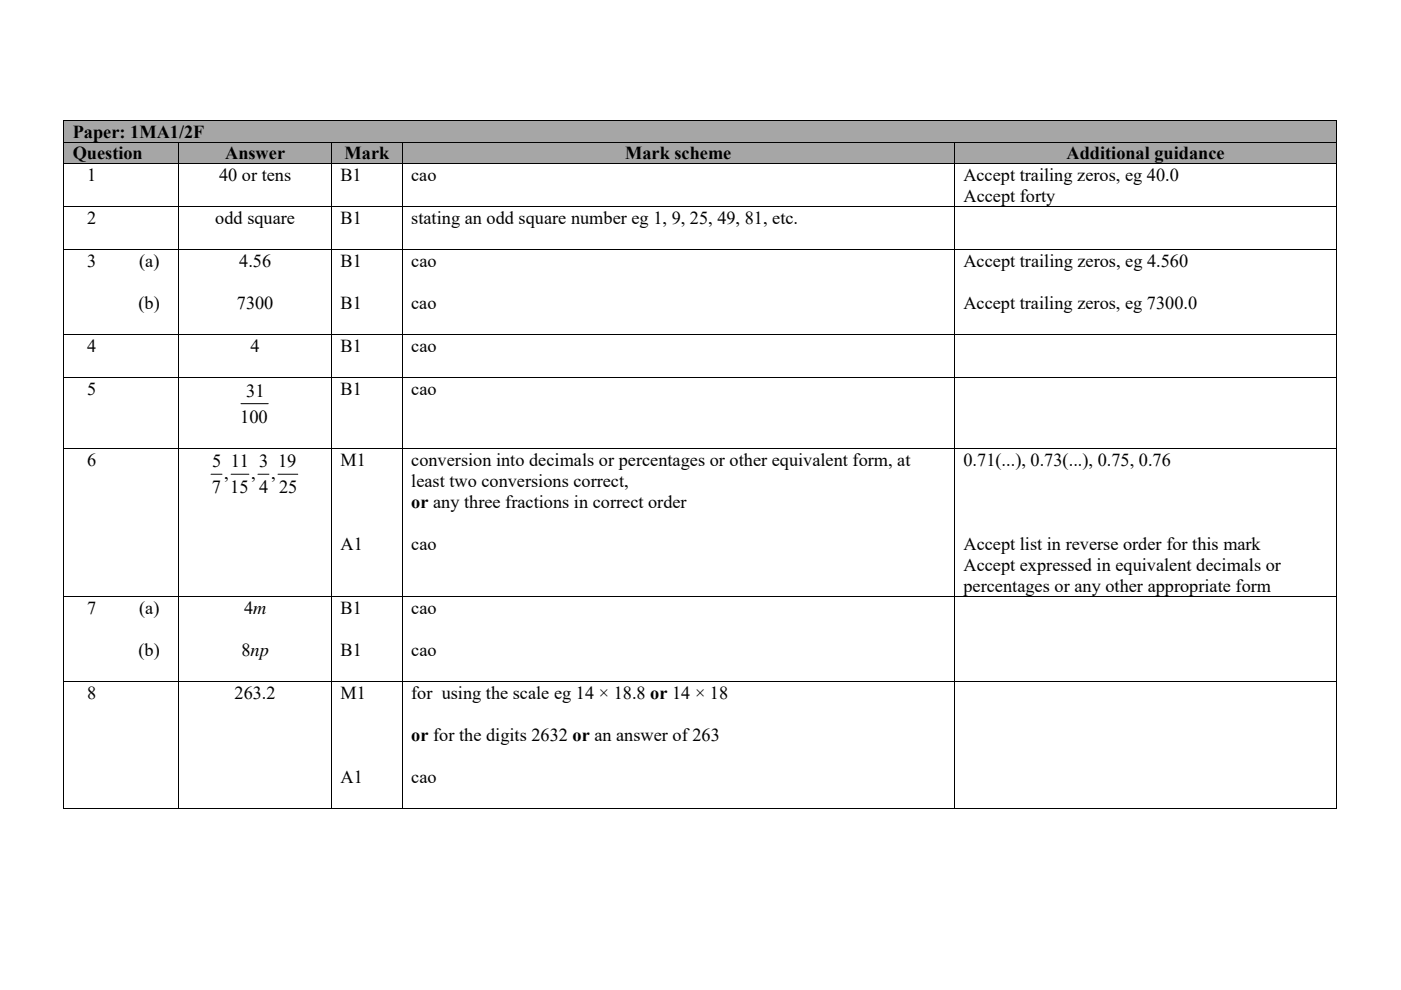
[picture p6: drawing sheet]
<svg xmlns="http://www.w3.org/2000/svg" width="297mm" height="210mm" viewBox="0 0 297 210" stroke-linecap="round" stroke-linejoin="round" font-family="sans-serif">
<defs><g id="words">
<g font-size="3.9">
<text x="15.4" y="29.2">Paper: 1MA1/2F</text>
<text x="15.4" y="33.8">Question</text>
<text x="47.7" y="33.8">Answer</text>
<text x="73.1" y="33.8">Mark</text>
<text x="132.6" y="33.8">Mark scheme</text>
<text x="226.1" y="33.8">Additional guidance</text>
<text x="18.5" y="38.5">1</text>
<text x="46.4" y="38.5">40 or tens</text>
<text x="72.2" y="38.5">B1</text>
<text x="87.2" y="38.5">cao</text>
<text x="204.2" y="38.5">Accept trailing zeros, eg 40.0</text>
<text x="18.5" y="47.6">2</text>
<text x="45.6" y="47.6">odd square</text>
<text x="72.2" y="47.6">B1</text>
<text x="87.2" y="47.6">stating an odd square number eg 1, 9, 25, 49, 81, etc.</text>
<text x="204.3" y="42.9">Accept forty</text>
<text x="18.5" y="56.7">3</text>
<text x="29.5" y="56.7">(a)</text>
<text x="50.7" y="56.7">4.56</text>
<text x="72.2" y="56.7">B1</text>
<text x="87.2" y="56.7">cao</text>
<text x="204.3" y="56.7">Accept trailing zeros, eg 4.560</text>
<text x="29.4" y="65.6">(b)</text>
<text x="50.2" y="65.6">7300</text>
<text x="72.2" y="65.6">B1</text>
<text x="87.2" y="65.6">cao</text>
<text x="204.3" y="65.6">Accept trailing zeros, eg 7300.0</text>
<text x="18.5" y="74.7">4</text>
<text x="53.1" y="74.7">4</text>
<text x="72.2" y="74.7">B1</text>
<text x="87.2" y="74.7">cao</text>
<text x="18.5" y="83.8">5</text>
<text x="72.2" y="83.8">B1</text>
<text x="87.2" y="83.8">cao</text>
<text x="50.9" y="89.7">100</text>
<text x="52.2" y="84.1">31</text>
<text x="18.5" y="98.8">6</text>
<text x="45" y="99.1">5 11 3 19</text>
<text x="47.6" y="101.6">,</text>
<text x="53.3" y="101.6">,</text>
<text x="57.5" y="101.6">,</text>
<text x="72.2" y="98.8">M1</text>
<text x="87.2" y="98.8">conversion into decimals or percentages or other equivalent form, at</text>
<text x="204.3" y="98.8">0.71(...), 0.73(...), 0.75, 0.76</text>
<text x="44.9" y="104.6">7 15 4 25</text>
<text x="87.2" y="103.2">least two conversions correct,</text>
<text x="87.2" y="107.7">or any three fractions in correct order</text>
<text x="72.2" y="116.6">A1</text>
<text x="87.2" y="116.6">cao</text>
<text x="204.3" y="116.6">Accept list in reverse order for this mark</text>
<text x="204.3" y="121.1">Accept expressed in equivalent decimals or</text>
<text x="204.3" y="125.5">percentages or any other appropriate form</text>
<text x="18.5" y="130.2">7</text>
<text x="29.5" y="130.2">(a)</text>
<text x="51.7" y="130.2">4m</text>
<text x="72.2" y="130.2">B1</text>
<text x="87.2" y="130.2">cao</text>
<text x="29.4" y="139.1">(b)</text>
<text x="51.2" y="139.1">8np</text>
<text x="72.2" y="139.1">B1</text>
<text x="87.2" y="139.1">cao</text>
<text x="18.5" y="148.2">8</text>
<text x="49.7" y="148.2">263.2</text>
<text x="72.2" y="148.2">M1</text>
<text x="87.2" y="148.2">for using the scale eg 14 × 18.8 or 14 × 18</text>
<text x="87.2" y="157.1">or for the digits 2632 or an answer of 263</text>
<text x="72.2" y="166.1">A1</text>
<text x="87.2" y="166.1">cao</text>
</g>
</g></defs>
<g fill="#a6a6a6">
<path d="M13.6 25.6h269.7v4.4h-269.7z"/>
<path d="M15.4 25.6h266.1v4.4h-266.1z"/>
</g>
<path d="M13.4 25.4h.2v.2h-.2zM283.3 25.4h.2v.2h-.2z" fill="#000"/>
<path d="M13.4 25.5h270.1M13.5 25.6v4.4M283.4 25.6v4.4" fill="none" stroke="#000" stroke-width=".21"/>
<g fill="#a6a6a6">
<path d="M13.6 30.2h24.2v4.5h-24.2z"/>
<path d="M15.4 30.2h20.6v4.5h-20.6z"/>
<path d="M38 30.2h32.2v4.5h-32.2z"/>
<path d="M39.8 30.2h28.6v4.5h-28.6z"/>
<path d="M70.4 30.2h14.8v4.5h-14.8z"/>
<path d="M72.2 30.2h11.2v4.5h-11.2z"/>
<path d="M85.4 30.2h116.9v4.5h-116.9z"/>
<path d="M87.2 30.2h113.3v4.5h-113.3z"/>
<path d="M202.5 30.2h80.8v4.5h-80.8z"/>
<path d="M204.3 30.2h77.2v4.5h-77.2z"/>
</g>
<g fill="none" stroke="#000" stroke-width=".21">
<path d="M13.4 30.1h270.1M13.4 34.8h270.1M13.5 30.2v4.5M13.5 34.8v9M37.9 30.2v4.5M37.9 34.8v9M70.3 30.2v4.5M70.3 34.8v9M85.3 30.2v4.5M85.3 34.8v9M202.4 30.2v4.5M202.4 34.8v9"/>
<path d="M283.4 30.2v4.5M283.4 34.8v9M13.4 43.9h270.1M13.4 53h270.1M13.5 43.9v9M13.5 53v17.9M37.9 43.9v9M37.9 53v17.9M70.3 43.9v9M70.3 53v17.9M85.3 43.9v9M85.3 53v17.9"/>
<path d="M202.4 43.9v9M202.4 53v17.9M283.4 43.9v9M283.4 53v17.9M13.4 71h270.1M13.5 71.1v8.9M37.9 71.1v8.9M70.3 71.1v8.9M85.3 71.1v8.9M202.4 71.1v8.9M283.4 71.1v8.9M13.4 80.1h270.1"/>
<path d="M13.4 95.1h270.1M13.5 80.2v14.8M13.5 95.1v31.3M37.9 80.2v14.8M37.9 95.1v31.3M51.1 85.6h5.8M70.3 80.2v14.8M70.3 95.1v31.3M85.3 80.2v14.8M85.3 95.1v31.3M202.4 80.2v14.8M202.4 95.1v31.3"/>
<path d="M283.4 80.2v14.8M283.4 95.1v31.3M44.7 100.6h2.4M49 100.6h3.8M54.7 100.6h2.3M58.9 100.6h4.2M13.4 126.5h270.1M13.5 126.6v17.8M37.9 126.6v17.8M70.3 126.6v17.8M85.3 126.6v17.8M202.4 126.6v17.8"/>
<path d="M283.4 126.6v17.8M13.4 144.5h270.1M13.5 144.6v26.9M37.9 144.6v26.9M70.3 144.6v26.9M85.3 144.6v26.9M202.4 144.6v26.9M283.4 144.6v26.9M13.4 171.5h24.4M38 171.5h32.2M70.4 171.5h14.8M85.4 171.5h116.9"/>
<path d="M202.5 171.5h80.8"/>
</g>
<path d="M283.3 171.4h.2v.1h-.2z" fill="#000"/>
<use href="#words"/>
</svg>
